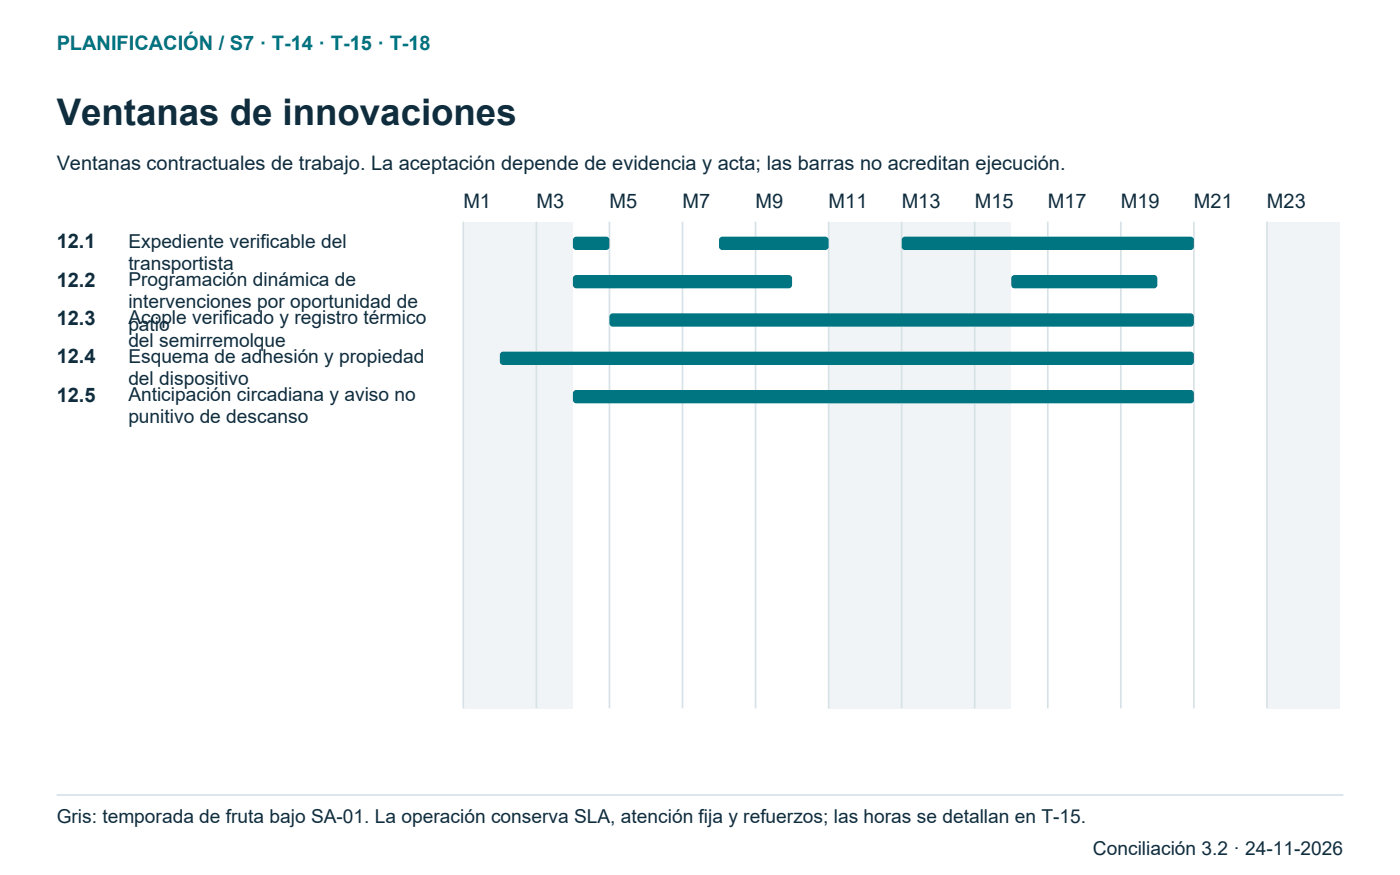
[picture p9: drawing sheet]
<svg xmlns="http://www.w3.org/2000/svg" width="296mm" height="185mm" viewBox="0 0 296 185" stroke-linecap="round" stroke-linejoin="round" font-family="sans-serif">
<defs><g id="words">
<text font-size="7.8" fill="#102d3e" x="12" y="26.5">Ventanas de innovaciones</text>
<text font-size="4.2" fill="#007582" x="12" y="10.6">PLANIFICACIÓN / S7 · T-14 · T-15 · T-18</text>
<g font-size="4.2" fill="#102d3e">
<text x="12" y="36">Ventanas contractuales de trabajo. La aceptación depende de evidencia y acta; las barras no acreditan ejecución.</text>
<text x="98.1" y="44.1">M1</text>
<text x="113.5" y="44.1">M3</text>
<text x="129" y="44.1">M5</text>
<text x="144.5" y="44.1">M7</text>
<text x="159.9" y="44.1">M9</text>
<text x="175.4" y="44.1">M11</text>
<text x="190.9" y="44.1">M13</text>
<text x="206.3" y="44.1">M15</text>
<text x="221.8" y="44.1">M17</text>
<text x="237.2" y="44.1">M19</text>
<text x="252.7" y="44.1">M21</text>
<text x="268.2" y="44.1">M23</text>
<text x="12" y="52.6">12.1</text>
<text x="12" y="60.7">12.2</text>
<text x="12" y="68.8">12.3</text>
<text x="12" y="76.9">12.4</text>
<text x="12" y="85">12.5</text>
</g>
<g font-size="4.1" fill="#102d3e">
<text x="27.2" y="52.4">Expediente verificable del</text>
<text x="27.2" y="57.2">transportista</text>
<text x="27.2" y="60.5">Programación dinámica de</text>
<text x="27.2" y="65.3">intervenciones por oportunidad de</text>
<text x="27.2" y="70">patio</text>
<text x="27.2" y="68.6">Acople verificado y registro térmico</text>
<text x="27.2" y="73.4">del semirremolque</text>
<text x="27.2" y="76.7">Esquema de adhesión y propiedad</text>
<text x="27.2" y="81.5">del dispositivo</text>
<text x="27.2" y="84.8">Anticipación circadiana y aviso no</text>
<text x="27.2" y="89.6">punitivo de descanso</text>
<text x="12" y="174.1">Gris: temporada de fruta bajo SA-01. La operación conserva SLA, atención fija y refuerzos; las horas se detallan en T-15.</text>
<text x="231.3" y="181">Conciliación 3.2 · 24-11-2026</text>
</g>
</g></defs>
<path d="M98.1 46.9h7.7v103h-7.7z" fill-rule="evenodd" fill="#f0f4f6"/>
<path d="M98.1 46.9v103" fill="none" stroke="#d7e2e7" stroke-width=".35"/>
<g fill="#f0f4f6">
<path d="M105.8 46.9h7.7v103h-7.7z" fill-rule="evenodd"/>
<path d="M113.5 46.9h7.8v103h-7.8z" fill-rule="evenodd"/>
</g>
<path d="M113.5 46.9v103M129 46.9v103M144.5 46.9v103M159.9 46.9v103" fill="none" stroke="#d7e2e7" stroke-width=".35"/>
<path d="M175.4 46.9h7.7v103h-7.7z" fill-rule="evenodd" fill="#f0f4f6"/>
<path d="M175.4 46.9v103" fill="none" stroke="#d7e2e7" stroke-width=".35"/>
<g fill="#f0f4f6">
<path d="M183.1 46.9h7.8v103h-7.8z" fill-rule="evenodd"/>
<path d="M190.9 46.9h7.7v103h-7.7z" fill-rule="evenodd"/>
</g>
<path d="M190.9 46.9v103" fill="none" stroke="#d7e2e7" stroke-width=".35"/>
<g fill="#f0f4f6">
<path d="M198.6 46.9h7.7v103h-7.7z" fill-rule="evenodd"/>
<path d="M206.3 46.9h7.7v103h-7.7z" fill-rule="evenodd"/>
</g>
<path d="M206.3 46.9v103M221.8 46.9v103M237.2 46.9v103M252.7 46.9v103" fill="none" stroke="#d7e2e7" stroke-width=".35"/>
<path d="M268.2 46.9h7.7v103h-7.7z" fill-rule="evenodd" fill="#f0f4f6"/>
<path d="M268.2 46.9v103" fill="none" stroke="#d7e2e7" stroke-width=".35"/>
<path d="M275.9 46.9h7.7v103h-7.7z" fill-rule="evenodd" fill="#f0f4f6"/>
<g fill="#007582">
<path d="M121.5 50.3l.5-.2h6.3a.71 .71 0 0 1 .7 .7v1.4a.71 .71 0 0 1-.7 .7h-6.3a.71 .71 0 0 1-.7-.7v-1.4z" fill-rule="evenodd"/>
<path d="M152.4 50.3l.5-.2h21.8a.71 .71 0 0 1 .7 .7v1.4a.71 .71 0 0 1-.7 .7h-21.8a.71 .71 0 0 1-.7-.7v-1.4z" fill-rule="evenodd"/>
<path d="M191.1 50.3l.5-.2h60.4a.71 .71 0 0 1 .7 .7v1.4a.71 .71 0 0 1-.7 .7h-60.4a.71 .71 0 0 1-.7-.7v-1.4z" fill-rule="evenodd"/>
<path d="M121.5 58.4l.5-.2h45a.71 .71 0 0 1 .7 .7v1.4a.71 .71 0 0 1-.7 .7h-45a.71 .71 0 0 1-.7-.7v-1.4z" fill-rule="evenodd"/>
<path d="M214.3 58.4l.5-.2h29.5a.71 .71 0 0 1 .7 .7v1.4a.71 .71 0 0 1-.7 .7h-29.5a.71 .71 0 0 1-.8-.7v-1.4z" fill-rule="evenodd"/>
<path d="M129.2 66.5l.5-.2h122.3a.71 .71 0 0 1 .7 .7v1.4a.71 .71 0 0 1-.7 .7h-122.3a.71 .71 0 0 1-.7-.7v-1.4z" fill-rule="evenodd"/>
<path d="M106 74.6l.5-.2h145.5a.71 .71 0 0 1 .7 .7v1.5a.71 .71 0 0 1-.7 .7h-145.5a.71 .71 0 0 1-.7-.7v-1.5z" fill-rule="evenodd"/>
<path d="M121.5 82.8l.5-.3h130a.71 .71 0 0 1 .7 .8v1.4a.71 .71 0 0 1-.7 .7h-130a.71 .71 0 0 1-.7-.7v-1.4z" fill-rule="evenodd"/>
</g>
<path d="M12 168.3h272.3" fill="none" stroke="#d7e2e7" stroke-width=".35"/>
<use href="#words"/>
</svg>
